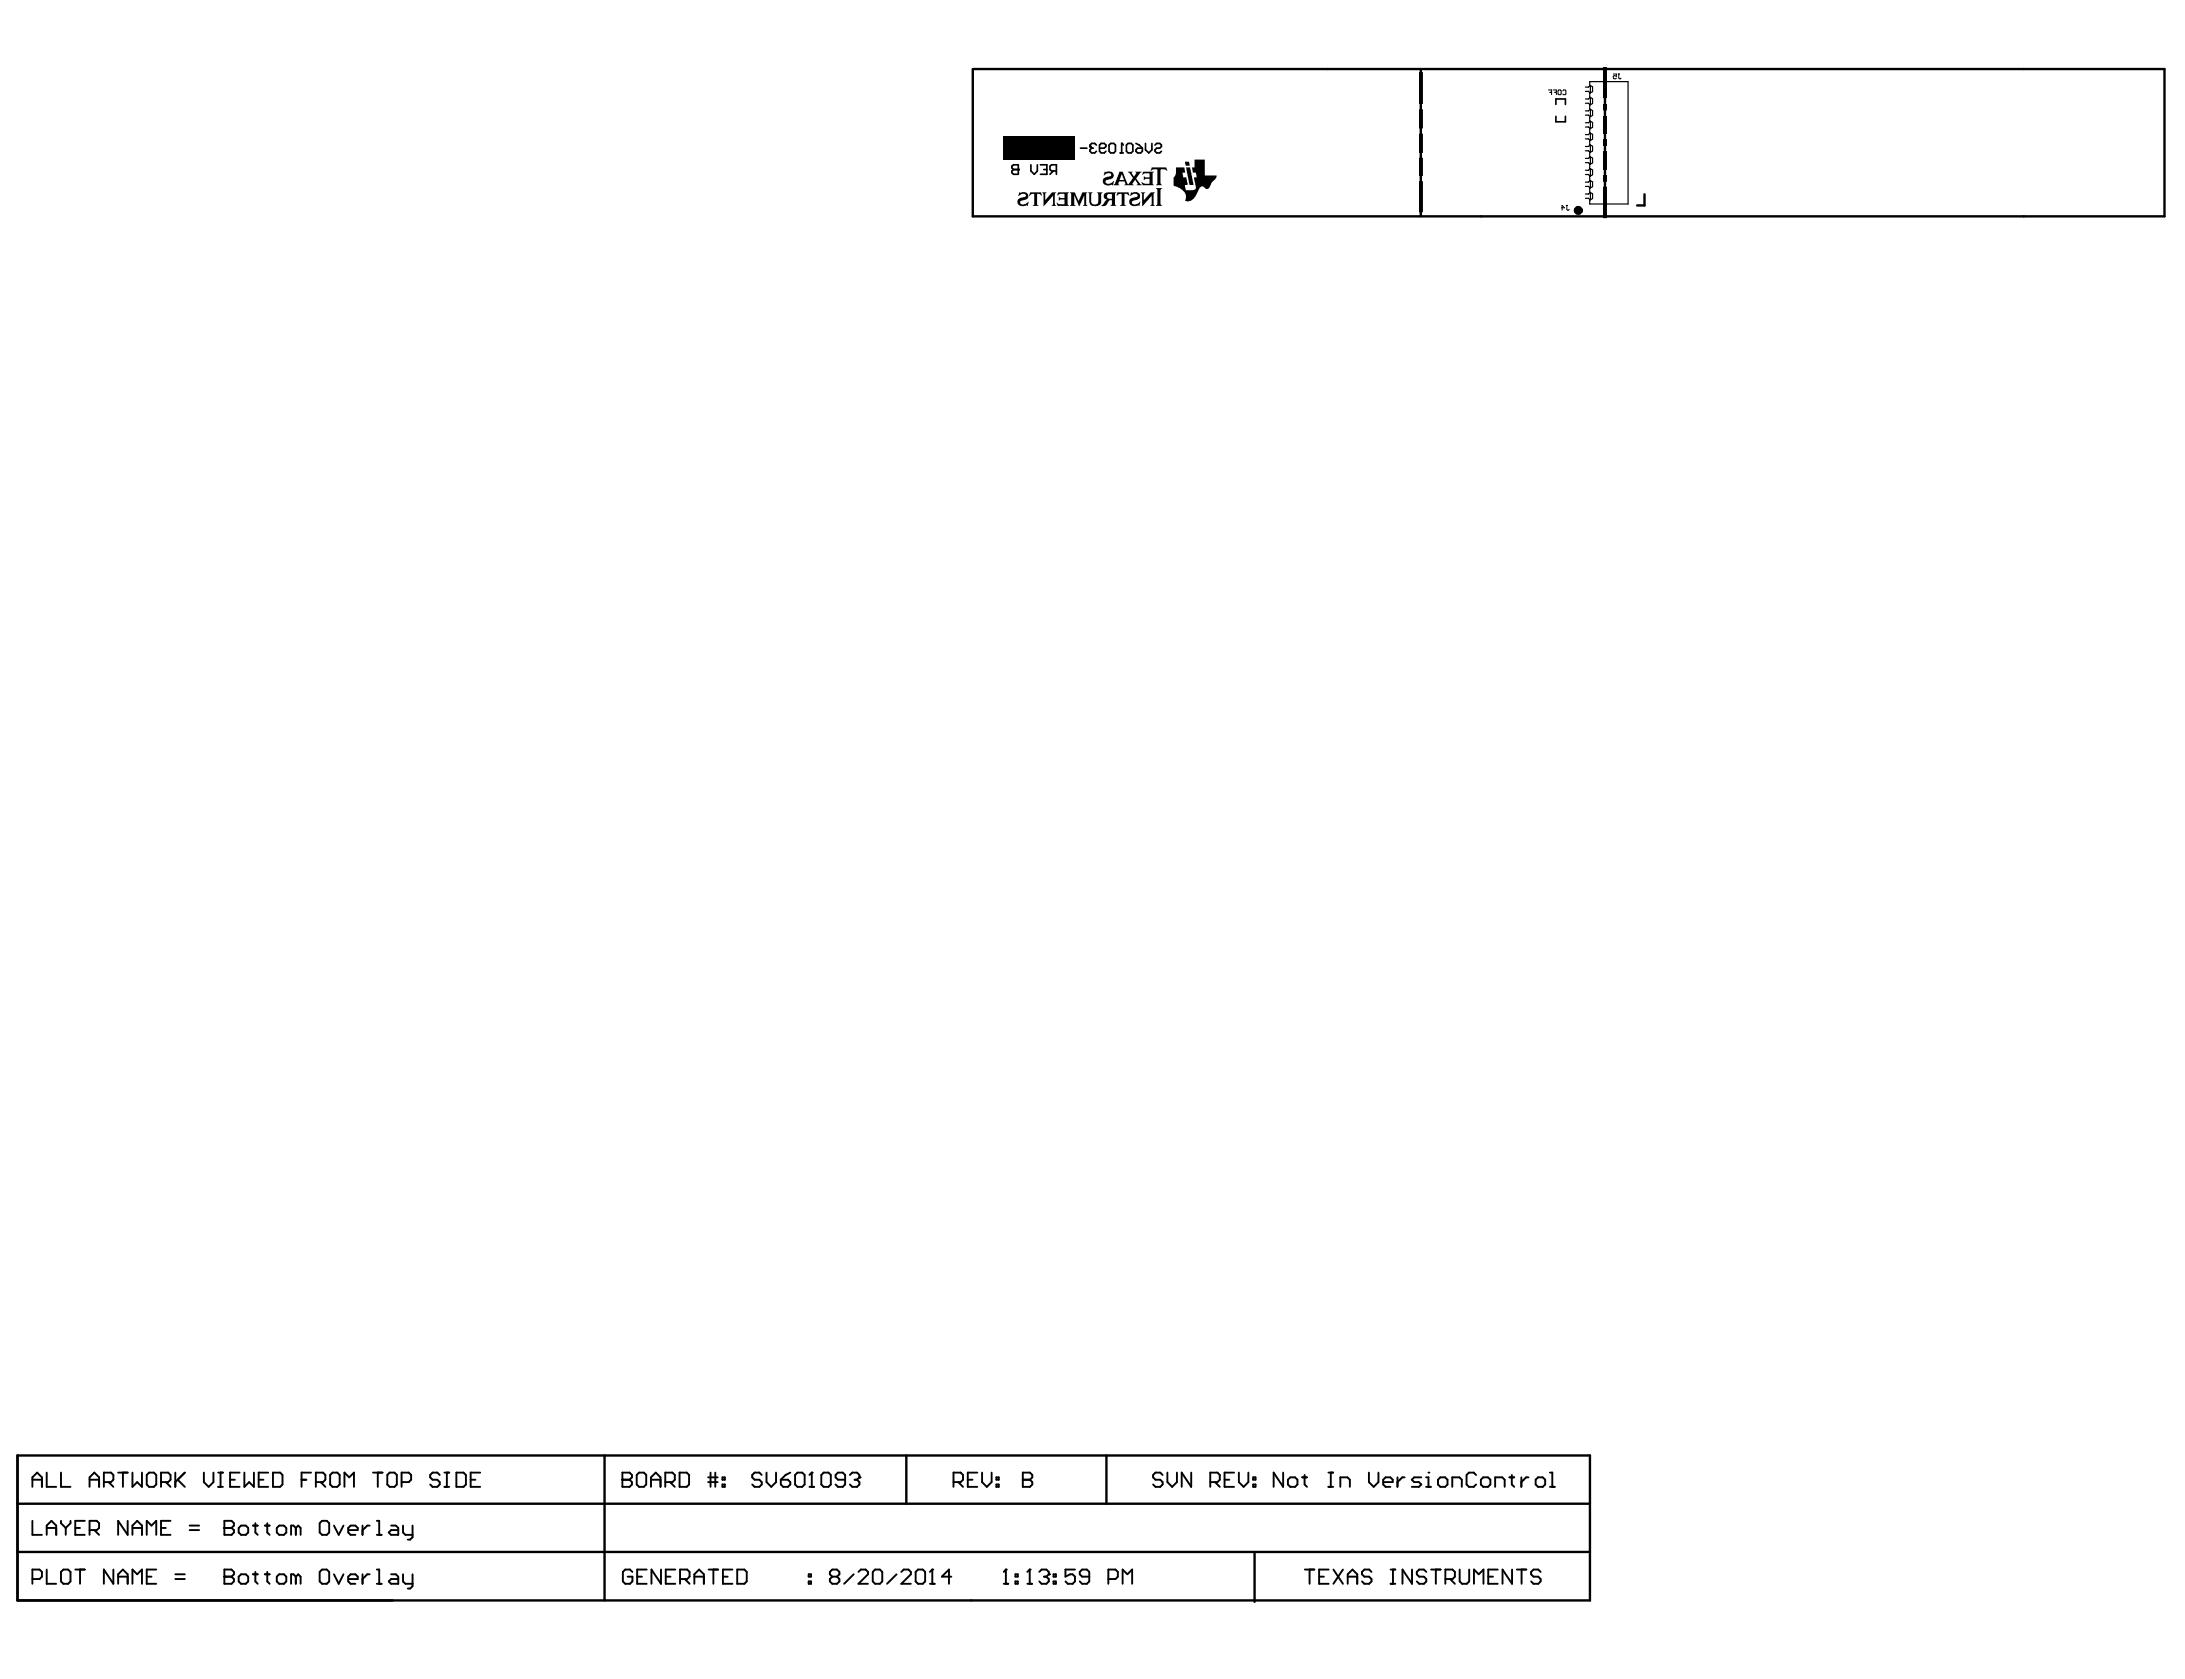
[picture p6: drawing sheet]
<svg xmlns="http://www.w3.org/2000/svg" width="271mm" height="208mm" viewBox="0 0 271 208" stroke-linecap="round" stroke-linejoin="round" font-family="sans-serif">
<g fill="none" stroke="#000" stroke-width=".12">
<path d="M176 16.7h.3v2.2h-.3zM176 13.7h.3v2.1h-.3zM176 19.6h.3v2.2h-.3zM176 9h.3v3.8h-.3zM192 11.2h.4v.5M192.2 11.4h.2M192.6 11.2h.4v.5M192.8 11.4h.2M193.3 11.2h.2l.1 .1v.4h-.1h-.3v-.4zM193.8 11.3l.1-.1h.2l.1 .1v.4h-.1h-.3M198.9 17.3h.3v.7h-.3zM198.9 15.9h.3v.6h-.3z"/>
<path d="M198.9 13h.3v.6h-.3zM198.9 11.5h.3v.6h-.3zM198.9 18.8h.3v1.5h-.3zM198.9 14.4h.3v1.5h-.3zM198.9 8.4h.3v3.1h-.3zM200 9.2h.4v.3l-.2-.1-.2 .1 .1 .3 .3-.1M200.6 9.2h.2M200.7 9.2v.5l.1 .1 .2-.1M176 22.6h.3v3.6h-.3zM193.6 25.8h.4l-.3-.3v.6M194.2 25.5h.2M194.3 25.5v.5l.1 .1 .2-.1"/>
<path d="M198.9 23.2h.3v.7h-.3zM198.9 21.8h.3v.6h-.3zM198.9 20.3h.3v.7h-.3zM198.9 23.9h.3v3.1h-.3z"/>
</g>
<path d="M120.6 8.6v18.2h147.8v-18.2h-147.7M176.2 8.7v18.1M199 8.7v18M203.9 24.1v1.4h-.9M2.2 180.4v18h194.9v-18h-194.9v18M2.2 192.4h194.9M2.2 186.4h194.9M75 180.4v18M112.4 180.4v6M137.2 180.4v6M155.6 192.6v6" fill="none" stroke="#000" stroke-width=".3"/>
<g fill="none" stroke="#000" stroke-width=".24">
<path d="M4 183.4h1.2M4 184.3v-1.2l.6-.5 .6 .5v1.2M4 188.5v1.8h1.2M4 195.7h.9l.3-.2v-.6l-.3-.3h-.9v1.7M5.8 182.6v1.7h1.2M5.8 190.3v-1.2l.6-.6 .6 .6v1.2M5.8 194.6v1.7h1.2M5.8 189.4h1.2M7.6 182.6v1.7h1.1M7.6 194.9l.3-.3h.5l.3 .3v1.1l-.3 .3h-.5l-.3-.3zM7.6 188.5v.3l.6 .6M8.2 189.4v.9"/>
<path d="M8.7 188.5v.3l-.5 .6M9.3 194.6h1.2M9.3 189.4h.6M9.9 194.6v1.7M10.5 188.5h-1.2v1.8h1.2M11.1 183.4h1.2M11.1 189.7h.9l.3-.3v-.6l-.3-.3h-.9v1.8M11.1 184.3v-1.2l.6-.5 .6 .5v1.2M11.7 189.7l.6 .6M12.9 183.7h.9l.3-.3v-.6l-.3-.2h-.9v1.7M13.5 183.7l.6 .6M14.1 194.6v1.7l-1.2-1.7v1.7"/>
<path d="M14.6 182.6h1.2M14.6 196.3v-1.1l.6-.6 .6 .6v1.1M14.6 195.5h1.2M15.2 182.6v1.7M15.8 188.5v1.8l-1.2-1.8v1.8M16.4 182.6v1.7l.6-.6 .6 .6v-1.7M16.4 190.3v-1.2l.6-.6 .6 .6v1.2M16.4 196.3v-1.7l.6 .6 .6-.6v1.7M16.4 189.4h1.2M18.2 182.8l.3-.2h.6l.3 .2v1.2l-.3 .3h-.6l-.3-.3zM18.2 195.5h.6M18.2 190.3v-1.8l.6 .6 .6-.6v1.8"/>
<path d="M19.4 194.6h-1.2v1.7h1.2M20 183.7h.9l.2-.3v-.6l-.2-.2h-.9v1.7M20 189.4h.6M20.6 183.7l.5 .6M21.1 188.5h-1.1v1.8h1.1M21.7 195.7h1.2M21.7 195.2h1.2M21.7 182.6v1.7M22 183.4l.9 .9M22.9 182.6l-1.2 1.1M23.5 189.7h1.2M23.5 189.1h1.2"/>
<path d="M25.3 182.6v1.1l.6 .6 .6-.6v-1.1M27.1 184.3h.5M27.1 182.6h.5M27.3 182.6v1.7M27.8 195.5h.1M27.8 189.4h.1M27.8 194.6h.9l.3 .3v.3l-.3 .3 .3 .2v.3l-.3 .3h-.9zM27.8 195.5h.9M27.8 188.5h.9l.3 .3v.3l-.3 .3 .3 .3v.3l-.3 .3h-.9zM27.8 189.4h.9M28.5 183.4h.6M29.6 195.5l.3-.3h.6l.3 .3v.5l-.3 .3h-.6l-.3-.3z"/>
<path d="M29.6 189.4l.3-.3h.6l.3 .3v.6l-.3 .3h-.6l-.3-.3zM29.7 182.6h-1.2v1.7h1.2M30.3 182.6v1.7l.6-.6 .6 .6v-1.7M31.4 195.2h.6M31.4 189.1h.6M31.7 188.8v1.2l.3 .3M31.7 194.9v1.1l.3 .3M32.1 183.4h.6M32.8 195.2h.6M32.8 189.1h.6M33.1 188.8v1.2l.3 .3M33.1 194.9v1.1l.3 .3"/>
<path d="M33.3 182.6h-1.2v1.7h1.2M33.8 182.6h.9l.3 .2v1.2l-.3 .3h-.9zM34.3 195.5l.3-.3h.6l.3 .3v.5l-.3 .3h-.6l-.3-.3zM34.3 189.4l.3-.3h.6l.3 .3v.6l-.3 .3h-.6l-.3-.3zM36.7 195.5l-.3-.3h-.3v1.1M36.7 189.4l-.3-.3h-.3v1.2M36.7 189.4v.9M36.7 195.5v.8M36.7 195.5l.3-.3 .3 .3v.8M36.7 189.4l.3-.3 .3 .3v.9M37.4 183.4h.6M38.6 182.6h-1.2v1.7"/>
<path d="M39.2 183.7h.9l.2-.3v-.6l-.2-.2h-.9v1.7M39.6 194.9l.3-.3h.6l.3 .3v1.1l-.3 .3h-.6l-.3-.3zM39.6 188.8l.3-.3h.6l.3 .3v1.2l-.3 .3h-.6l-.3-.3zM39.8 183.7l.5 .6M40.9 182.8l.3-.2h.6l.3 .2v1.2l-.3 .3h-.6l-.3-.3zM41.4 195.2l.6 1.1 .6-1.1M41.4 189.1l.6 1.2 .6-1.2M42.7 184.3v-1.7l.6 .5 .6-.5v1.7M43.2 195.7h1.2v-.2l-.3-.3h-.6l-.3 .3v.5l.3 .3h.6M43.2 189.7h1.2v-.3l-.3-.3h-.6l-.3 .3v.6l.3 .3h.6M45 189.1v1.2M45 195.2v1.1"/>
<path d="M45.8 195.2h-.3l-.5 .5M45.8 189.1h-.3l-.5 .6M46.3 182.6h1.1M46.7 194.6h.3v1.7M46.7 196.3h.6M46.7 190.3h.6M46.7 188.5h.3v1.8M46.8 182.6v1.7M48 182.8l.3-.2h.6l.3 .2v1.2l-.3 .3h-.6l-.3-.3zM48.5 195.2h.6l.3 .3v.8h-.9l-.3-.3 .3-.3h.9M48.5 189.1h.6l.3 .3v.9h-.9l-.3-.3 .3-.3h.9M49.8 183.7h.9l.3-.3v-.6l-.3-.2h-.9v1.7"/>
<path d="M50 195.2v.8l.3 .3h.9M50 189.1v.9l.3 .3h.9M51.2 189.1v1.5l-.3 .3h-.3M51.2 195.2v1.4l-.3 .3h-.3M54.5 182.8l-.3-.2h-.6l-.3 .2v.3l.3 .3h.6l.3 .3v.3l-.3 .3h-.6l-.3-.3M55.1 184.3h.6M55.1 182.6h.6M55.4 182.6v1.7M56.6 182.6h.9l.3 .2v1.2l-.3 .3h-.9zM58.4 183.4h.6M59.5 182.6h-1.1v1.7h1.1M77.2 183.4h.1"/>
<path d="M77.2 182.6h.9l.3 .2v.3l-.3 .3 .3 .3v.3l-.3 .3h-.9zM77.2 183.4h.9M78.4 194.9l-.3-.3h-.6l-.3 .3v1.1l.3 .3h.6l.3-.3v-.5h-.6M78.9 182.8l.3-.2h.6l.3 .2v1.2l-.3 .3h-.6l-.3-.3zM79 195.5h.6M80.2 194.6h-1.2v1.7h1.2M80.7 183.4h1.2M80.7 184.3v-1.2l.6-.5 .6 .5v1.2M82 194.6v1.7l-1.2-1.7v1.7M82.5 183.7h.9l.3-.3v-.6l-.3-.2h-.9v1.7M82.6 195.5h.5M83.1 183.7l.6 .6"/>
<path d="M83.7 194.6h-1.1v1.7h1.1M84.3 182.6h.9l.2 .2v1.2l-.2 .3h-.9zM84.3 195.7h.9l.3-.2v-.6l-.3-.3h-.9v1.7M84.9 195.7l.6 .6M86.1 195.5h1.2M86.1 196.3v-1.1l.6-.6 .6 .6v1.1M87.8 183.1h1.2M87.8 183.7h1.2M87.9 194.6h1.1M88.1 182.6v1.7M88.5 194.6v1.7M88.7 182.6v1.7"/>
<path d="M89.6 184h.3v.3h-.3zM89.6 183.1h.3v.3h-.3zM89.6 195.5h.6M90.8 194.6h-1.2v1.7h1.2M91.4 194.6h.9l.3 .3v1.1l-.3 .3h-.9zM94.5 182.8l-.3-.2h-.6l-.3 .2v.3l.3 .3h.6l.3 .3v.3l-.3 .3h-.6l-.3-.3M95 182.6v1.1l.6 .6 .6-.6v-1.1M96.8 183.4h.9l.3 .3v.3l-.3 .3h-.6l-.3-.3zM98 182.6l-.6 .2-.6 .6M98.6 182.8l.3-.2h.6l.3 .2v1.2l-.3 .3h-.6l-.3-.3zM100.3 196h.3v.3h-.3zM100.3 195.2h.3v.3h-.3z"/>
<path d="M100.4 184.3h.6M100.7 182.6h.1M100.7 182.6v1.7M100.7 182.6l-.3 .2M101.8 182.8l.3-.2h.6l.3 .2v1.2l-.3 .3h-.6l-.3-.3zM103.2 195.5l-.3-.3v-.3l.3-.3h.6l.3 .3v.3l-.3 .3M103.2 195.5l-.3 .2v.3l.3 .3h.6l.3-.3v-.3l-.3-.2M103.2 195.5h.6M104.8 183.4h-.9l-.3-.3v-.3l.3-.2h.6l.3 .2v1.2l-.3 .3h-.6l-.3-.3M105.4 182.8l.3-.2h.6l.3 .2v.3M105.9 195.2l-1.2 1.1M106 183.4h.3"/>
<path d="M106.3 183.4l.3 .3v.3l-.3 .3h-.6l-.3-.3M106.4 194.9l.3-.3h.6l.3 .3v.3l-1.2 1.1h1.2M106.6 183.1h.1M106.6 183.1l-.3 .3M108.2 194.9l.3-.3h.6l.3 .3v1.1l-.3 .3h-.6l-.3-.3zM111.2 195.2l-1.2 1.1M111.8 194.9l.3-.3h.5l.3 .3v.3l-1.1 1.1h1.1M113.5 194.9l.3-.3h.6l.3 .3v1.1l-.3 .3h-.6l-.3-.3zM115.3 196.3h.6M115.6 194.6h.1M115.6 194.6v1.7M115.6 194.6l-.3 .3"/>
<path d="M118 195.5h-1.2l.9-.9v1.7M118.2 183.7h.9l.3-.3v-.6l-.3-.2h-.9v1.7M118.8 183.7l.6 .6M120 183.4h.6M121.2 182.6h-1.2v1.7h1.2M121.8 182.6v1.1l.6 .6 .6-.6v-1.1M123.5 184h.3v.3h-.3zM123.5 183.1h.3v.3h-.3zM124.5 196.3h.5M124.7 194.6h.1M124.7 194.6v1.7M124.7 194.6l-.2 .3"/>
<path d="M125.9 196h.3v.3h-.3zM125.9 195.2h.3v.3h-.3zM126.8 183.4h.1M126.8 182.6h.9l.3 .2v.3l-.3 .3 .3 .3v.3l-.3 .3h-.9zM126.8 183.4h.9M127.4 196.3h.6M127.7 194.6h.1M127.7 194.6v1.7M127.7 194.6l-.3 .3M128.9 194.9l.3-.3h.5l.3 .3v.3M129.5 195.5h.2M129.7 195.5l.3 .2v.3l-.3 .3h-.5l-.3-.3"/>
<path d="M130 195.2h.1M130 195.2l-.3 .3M130.6 196h.3v.3h-.3zM130.6 195.2h.3v.3h-.3zM133.3 194.6h-1.2v.9l.6-.3h.3l.3 .3v.5l-.3 .3h-.6l-.3-.3M135.1 195.5h-.9l-.3-.3v-.3l.3-.3h.6l.3 .3v1.1l-.3 .3h-.6l-.3-.3M137.4 195.7h.9l.3-.2v-.6l-.3-.3h-.9v1.7M139.2 196.3v-1.7l.6 .6 .6-.6v1.7M144.2 182.8l-.3-.2h-.6l-.3 .2v.3l.3 .3h.6l.3 .3v.3l-.3 .3h-.6l-.3-.3M144.8 182.6v1.1l.5 .6 .6-.6v-1.1M147.7 182.6v1.7l-1.2-1.7v1.7M150.1 183.7h.9l.3-.3v-.6l-.3-.2h-.9v1.7"/>
<path d="M150.7 183.7l.6 .6M151.8 183.4h.6M153 182.6h-1.2v1.7h1.2M153.6 182.6v1.1l.6 .6 .6-.6v-1.1M155.4 184h.3v.3h-.3zM155.4 183.1h.3v.3h-.3zM159.1 182.6v1.7l-1.2-1.7v1.7M159.7 183.4l.3-.3h.6l.3 .3v.6l-.3 .3h-.6l-.3-.3zM161.5 183.1h.6M161.8 182.8v1.2l.3 .3M161.8 194.6h1.2M162.4 194.6v1.7"/>
<path d="M163.6 195.5h.6M164.7 184.3h.6M164.7 182.6h.6M164.7 194.6h-1.1v1.7h1.1M165 182.6v1.7M165.3 194.6l1.2 1.7M166.2 184.3v-1.2h.9l.3 .3v.9M166.5 194.6l-1.2 1.7M167.1 195.5h1.2M167.1 196.3v-1.1l.6-.6 .6 .6v1.1M169.7 182.6v1.1l.6 .6 .6-.6v-1.1M170.1 194.9l-.3-.3h-.6l-.3 .3v.3l.3 .3h.6l.3 .2v.3l-.3 .3h-.6l-.3-.3"/>
<path d="M171.5 183.7h1.2v-.3l-.3-.3h-.6l-.3 .3v.6l.3 .3h.6M172.4 194.6h.6M172.4 196.3h.6M172.7 194.6v1.7M173.3 183.1v1.2M174.2 183.1h-.3l-.6 .6M175.1 194.6v1.7l-1.2-1.7v1.7M176.2 183.1h-.8l-.3 .3 .3 .3h.5l.3 .3-.3 .3h-.8M176.8 184.3h.6M176.8 183.1h.3v1.2M176.9 194.9l-.3-.3h-.6l-.3 .3v.3l.3 .3h.6l.3 .2v.3l-.3 .3h-.6l-.3-.3M177.1 182.6h.1"/>
<path d="M177.4 194.6h1.2M178 194.6v1.7M178.3 183.4l.3-.3h.6l.3 .3v.6l-.3 .3h-.6l-.3-.3zM179.2 195.7h.9l.3-.2v-.6l-.3-.3h-.9v1.7M179.8 195.7l.6 .6M180.1 184.3v-1.2h.9l.3 .3v.9M181 194.6v1.4l.3 .3h.6l.3-.3v-1.4M182.8 196.3v-1.7l.6 .6 .5-.6v1.7M183 182.8l-.3-.2h-.6l-.3 .2v1.2l.3 .3h.6l.3-.3M183.6 183.4l.3-.3h.6l.3 .3v.6l-.3 .3h-.6l-.3-.3zM184.5 195.5h.6M185.4 184.3v-1.2h.9l.3 .3v.9"/>
<path d="M185.7 194.6h-1.2v1.7h1.2M187.2 183.1h.6M187.5 182.8v1.2l.3 .3M187.5 194.6v1.7l-1.2-1.7v1.7M188.1 194.6h1.2M188.6 183.1v1.2M188.7 194.6v1.7M189.5 183.1h-.3l-.6 .6M190.4 183.4l.3-.3h.6l.3 .3v.6l-.3 .3h-.6l-.3-.3zM191 194.9l-.3-.3h-.6l-.2 .3v.3l.2 .3h.6l.3 .2v.3l-.3 .3h-.6l-.2-.3M192.2 184.3h.6M192.2 182.6h.3v1.7"/>
</g>
<g fill="#000">
<path d="M126.4 23.8l.2 .1 .5-.1 .3 .2 .1 .5-.1 .1-.9 .4v.2l.2 .1h.5l.3-.3-.1 .5-.1-.1-.3 .2-.5-.1-.3-.2-.1-.3 .2-.3 .9-.4v-.2l-.2-.1-.4 .1-.3 .2zM127.7 23.9l1.4-.1 .1 .5-.3-.2h-.3v1.3l.2 .1h-.7v-.1h.1v-1.3l-.2-.1-.4 .3zM129.2 23.8h.5l-.1 .2v.8l.8-1h.6l-.2 .3v1.2l.2 .2h-.6l.2-.2-.1-1-1.1 1.3v-1.5zM131.2 23.9l1.4-.1-.2 .2v1.3l.2 .2h-1.5l-.1-.4 .2 .2h.8v-.6h-.5l-.2 .2v-.5l.2 .2h.5v-.5l-.5-.1-.4 .3zM132.7 23.8l.6 .1 .4 1 .5-1.1h.6l-.1 .2v1.4h.1v.1h-.5v-.1h.1v-1.2l-.5 1.4-.3-.3-.4-1.1v1.2h.2v.1h-.7l.1-.1v-1.4zM134.9 23.8h.6l-.2 .3v1l.1 .2h.2h.3l.3-.1v-1.1l-.2-.3h.7l-.2 .3v1l-.2 .3-.3 .2-.8-.2-.1-.3v-1.1zM137 21.3l.1 .1 .2-.1h.5l.2 .2 .1 .3-.1 .3-.3 .1-.5 .1-.1 .2v.2l.1 .1h.4l.5-.4-.1 .6-.2-.1-.2 .1h-.4l-.4-.2v-.7l1-.3v-.3h-.2h-.4l-.3 .3zM138.6 23.8h1.3l.1 .5-.2-.2h-.4v1.3l.2 .1h-.7l.2-.2v-1.2l-.3-.1-.3 .3zM140.2 23.9l.8-.1 .4 .3-.1 .5-.4 .2a.38 .38 0 0 0-.5 .4l.2 .1h.2l.4-.1 .2-.2-.1 .5-.2-.1-.3 .2-.4-.1-.3-.1-.1-.2v-.4l.1-.1 .7-.3a.19 .19 0 0 0 .3-.1 .19 .19 0 0 0-.1-.2l-.4-.1-.5 .3zM141.5 23.8h.5l-.2 .2v.8l.9-1h.5l-.2 .2v1.4l.2 .1h-.6l.2-.2v-1l-.6 .8-.6 .5v-1.5zM141.7 21.3h1.4l-.2 .1v1.4l.2 .2h-1.4l-.2-.4 .4 .2h.6v-.6h-.5l-.2 .1v-.5l.2 .2h.5v-.5h-.6l-.3 .2zM142.8 20.8h1.8l.1 .4-.3-.2h-.4l-.1 .1v1.6l.2 .3h-.8l.2-.2v-1.8h-.5l-.3 .2z"/>
<path d="M143.3 23.3h.8l-.2 .3v1.7l.2 .2h-.8l.2-.2v-1.8zM146.9 20h.5l.1 .5h-.5zM147.1 20.8h.5l.4 2.1h-.5zM145.8 20.8h1.1l.1 .6-.4 .1 .1 .5h.4l.2 .7-.1 .2h-.3l.1 .7h1.1l.2-.3-.2-1.3h.3v-.3l-.1-.3h-.4l-.1-.6h.3v-1h1.3v2h1.5v.1l-.2 .3-.5 .4-.2 .7-.2 .1h-.3l-.2-.2-.4-.1-.2 .2-.6 1.3-.5 .3-.4 .1-.3-.1 .2-.7-.2-.4-.6-.5-.8-.3v-1l.2-.2 .1-.3z"/>
<path d="M136.9 24v.5l.4 .3-.3 .1-.2 .4-.2 .1v.1l.3 .1 .3-.2 .2-.4 .2-.2h.3v.5l-.2 .2h.7l-.1-.1v-1.4l.1-.2h-1.1zM137.3 24.2l.1-.1h.4l.1 .5h-.6z"/>
<path d="M138.8 21.3l-.5 1.4-.2 .3h.7l-.1-.2 .1-.3h.7l.1 .3-.2 .2h1.2l-.2-.2 .3-.5 .4 .4v.2l-.2 .1h.7l-.6-.7a.36 .36 0 0 1 .1-.5l.5-.5h-.8l.1 .1v.1l-.3 .4-.3-.4 .1-.2h-.5l.5 .6a.14 .14 0 0 1 .1 .2 .14 .14 0 0 1-.1 .1l-.4 .6h-.1l-.7-1.5zM139.1 21.6l.3 .7h-.6z"/>
</g>
<g fill="none" stroke="#000" stroke-width=".15">
<path d="M196.6 17.2h.4l.2 .2M196.6 18.7h.4l.2 .2M196.6 15.7l.4 .1 .2 .2M196.6 12.8h.4l.2 .2M196.6 14.3h.4l.2 .2M196.6 11.3h.4l.2 .2M197 19.6h-.4M197 16.7h-.4M197.1 10.1h4.8v15.2h-4.8v-.5l.4-.2v-.6l-.4-.2v-.5l.4-.2v-.5l-.4-.3v-.4l.4-.2v-.6l-.4-.2v-.5l.4-.2v-.6l-.4-.2v-.5l.4-.2v-.6l-.4-.2v-.4l.4-.3v-.5l-.4-.2v-.5l.4-.2v-.6l-.4-.2v-.5l.4-.2v-.6l-.4-.2v-.5l.4-.2v-.6l-.4-.2v-.4l.4-.2v-.6l-.4-.2zM197.2 18l-.2 .2h-.4M197.2 15l-.2 .2h-.4M197.2 13.5l-.2 .2h-.4"/>
<path d="M197.2 10.6l-.2 .2h-.4M197.2 12.1l-.2 .2h-.4M197.2 19.4l-.2 .2M197.2 16.5l-.2 .2M197.2 10.6v.9M197.2 12.1v.9M197.2 13.6v.8M197.2 15v.9M197.2 16.5v.9M197.2 18v.9M197.2 19.5v.8M196.6 24.6h.4l.2 .2"/>
<path d="M196.6 23.1h.4l.2 .2M196.6 20.2h.4l.2 .2M196.6 21.6h.4l.2 .2M197 22.6h-.4M197.2 20.9l-.2 .2h-.4M197.2 23.8l-.2 .2-.4 .1M197.2 22.4l-.2 .2M197.2 20.9v.9M197.2 22.4v.9M197.2 23.9v.9"/>
</g>
<g fill="none" stroke="#000" stroke-width=".21">
<path d="M134 18.4h.8M135.2 18.2h.1M135.2 18.2l.2 .2M135.4 18.4h.1M135.4 18.4l-.2 .2v.2l.2 .2h.3l.3-.2M136 18l-.3-.2h-.3l-.2 .2v.2M136.3 18.4h.6l.2-.2v-.2l-.2-.2h-.4l-.2 .2v.8l.2 .2h.4l.2-.2M137.5 18l.2-.2h.4l.2 .2v.8l-.2 .2h-.4l-.2-.2zM138.9 19h.4M139.1 17.8h.1M139.1 17.8v1.2M139.1 17.8l.2 .2"/>
<path d="M139.7 18l.2-.2h.4l.2 .2v.8l-.2 .2h-.4l-.2-.2zM140.9 18.6l.2-.2h.6v.4l-.3 .2h-.3l-.2-.2zM140.9 17.8l.4 .2 .4 .4M142 17.8v.8l.4 .4 .4-.4v-.8M143.2 18l.2-.2h.4l.2 .2v.2l-.2 .2h-.4l-.2 .2v.2l.2 .2h.4l.2-.2M192.9 12.9v-.6h1.2v.6M192.9 14.4v.7h1.2v-.7M125.5 20.6l.2-.2h.6v1.2h-.6l-.2-.2v-.2l.2-.2-.2-.2zM125.7 21h.6M126.3 21h.1M127.8 20.4v.8l.4 .4 .4-.4v-.8M129 20.4h.8v1.2h-.8"/>
<path d="M129.4 21h.4M130.6 21.2l-.4 .4M131 21.2h-.6l-.2-.2v-.4l.2-.2h.6v1.2"/>
</g>
<path d="M124.3 16.9h8.9v3h-8.9z" fill-rule="evenodd" fill="#000"/>
<circle cx="195.7" cy="26.1" r=".29" fill="none" stroke="#000" stroke-width=".53"/>
</svg>
